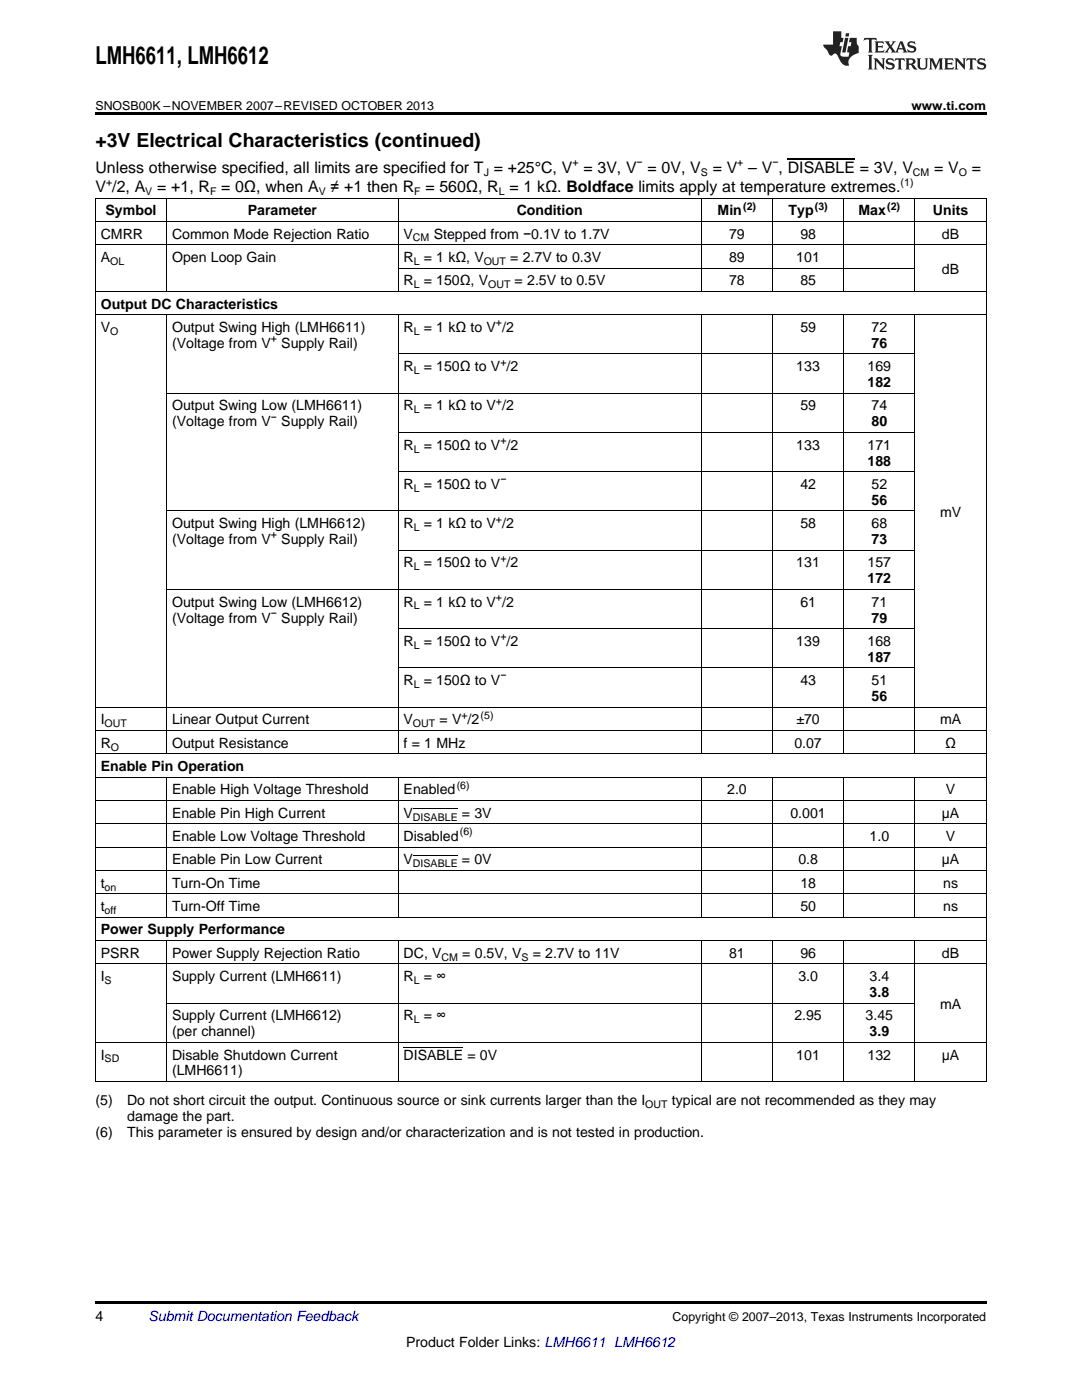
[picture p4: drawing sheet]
<svg xmlns="http://www.w3.org/2000/svg" width="216mm" height="279mm" viewBox="0 0 216 279" stroke-linecap="round" stroke-linejoin="round" font-family="sans-serif">
<defs><g id="words">
<text font-size="4.9" x="19" y="12.8">LMH6611, LMH6612</text>
<text font-size="3.9" x="19" y="29.3">+3V Electrical Characteristics (continued)</text>
<g font-size="3.2">
<text x="19" y="34.4">Unless otherwise specified, all limits are specified for T = +25°C, V = 3V, V = 0V, V</text>
<text x="142.2" y="34.4">= V – V , DISABLE = 3V, V</text>
<text x="186.4" y="34.4">= V</text>
<text x="193.9" y="34.4">=</text>
<text x="19" y="38.3">V /2, A</text>
<text x="31.4" y="38.3">= +1, R</text>
<text x="44.1" y="38.3">= 0Ω, when A</text>
<text x="66" y="38.3">≠ +1 then R = 560Ω, R = 1 kΩ. Boldface limits apply at temperature extremes.</text>
</g>
<g font-size="2.8">
<text x="20.1" y="47.6">CMRR</text>
<text x="21.1" y="43">Symbol</text>
<text x="34.3" y="47.6">Common Mode Rejection Ratio</text>
<text x="49.5" y="43">Parameter</text>
<text x="80.5" y="47.6">V</text>
<text x="86.5" y="47.6">Stepped from −0.1V to 1.7V</text>
<text x="103.1" y="43">Condition</text>
<text x="143.2" y="43">Min</text>
<text x="145.5" y="47.6">79</text>
<text x="157.3" y="43">Typ</text>
<text x="159.7" y="47.6">98</text>
<text x="171.3" y="43">Max</text>
<text x="186.2" y="43">Units</text>
<text x="188" y="47.6">dB</text>
<text x="20.1" y="52.3">A</text>
<text x="34.3" y="52.3">Open Loop Gain</text>
<text x="80.5" y="52.3">R</text>
<text x="84.6" y="52.3">= 1 kΩ, V</text>
<text x="101.8" y="52.3">= 2.7V to 0.3V</text>
<text x="145.5" y="52.3">89</text>
<text x="158.9" y="52.3">101</text>
<text x="80.5" y="56.9">R</text>
<text x="84.6" y="56.9">= 150Ω, V</text>
<text x="102.7" y="56.9">= 2.5V to 0.5V</text>
<text x="145.5" y="56.9">78</text>
<text x="159.7" y="56.9">85</text>
<text x="188" y="54.6">dB</text>
<text x="20.1" y="61.6">Output DC Characteristics</text>
<text x="20.1" y="66.3">V</text>
<text x="34.3" y="66.3">Output Swing High (LMH6611)</text>
<text x="34.3" y="69.4">(Voltage from V</text>
<text x="56.1" y="69.4">Supply Rail)</text>
<text x="80.5" y="66.3">R</text>
<text x="84.6" y="66.3">= 1 kΩ to V /2</text>
<text x="159.7" y="66.3">59</text>
<text x="173.9" y="66.3">72</text>
<text x="173.9" y="69.4">76</text>
<text x="80.5" y="74.1">R</text>
<text x="84.6" y="74.1">= 150Ω to V /2</text>
<text x="158.9" y="74.1">133</text>
<text x="173.1" y="74.1">169</text>
<text x="173.1" y="77.3">182</text>
<text x="34.3" y="81.9">Output Swing Low (LMH6611)</text>
<text x="80.5" y="81.9">R</text>
<text x="84.6" y="81.9">= 1 kΩ to V /2</text>
<text x="159.7" y="81.9">59</text>
<text x="173.9" y="81.9">74</text>
<text x="34.3" y="85.1">(Voltage from V</text>
<text x="56.1" y="85.1">Supply Rail)</text>
<text x="80.5" y="89.7">R</text>
<text x="84.6" y="89.7">= 150Ω to V /2</text>
<text x="158.9" y="89.7">133</text>
<text x="173.1" y="89.7">171</text>
<text x="173.9" y="85.1">80</text>
<text x="173.1" y="92.9">188</text>
<text x="80.5" y="97.6">R</text>
<text x="84.6" y="97.6">= 150Ω to V</text>
<text x="159.7" y="97.6">42</text>
<text x="173.9" y="97.6">52</text>
<text x="173.9" y="100.8">56</text>
<text x="34.3" y="105.4">Output Swing High (LMH6612)</text>
<text x="80.5" y="105.4">R</text>
<text x="84.6" y="105.4">= 1 kΩ to V /2</text>
<text x="159.7" y="105.4">58</text>
<text x="173.9" y="105.4">68</text>
<text x="187.6" y="103.1">mV</text>
<text x="34.3" y="108.6">(Voltage from V</text>
<text x="56.1" y="108.6">Supply Rail)</text>
<text x="80.5" y="113.2">R</text>
<text x="84.6" y="113.2">= 150Ω to V /2</text>
<text x="158.9" y="113.2">131</text>
<text x="173.1" y="113.2">157</text>
<text x="173.9" y="108.6">73</text>
<text x="173.1" y="116.4">172</text>
<text x="34.3" y="121.1">Output Swing Low (LMH6612)</text>
<text x="34.3" y="124.2">(Voltage from V</text>
<text x="56.1" y="124.2">Supply Rail)</text>
<text x="80.5" y="121.1">R</text>
<text x="84.6" y="121.1">= 1 kΩ to V /2</text>
<text x="159.7" y="121.1">61</text>
<text x="173.9" y="121.1">71</text>
<text x="173.9" y="124.2">79</text>
<text x="80.5" y="128.9">R</text>
<text x="84.6" y="128.9">= 150Ω to V /2</text>
<text x="158.9" y="128.9">139</text>
<text x="173.1" y="128.9">168</text>
<text x="80.5" y="136.7">R</text>
<text x="84.6" y="136.7">= 150Ω to V</text>
<text x="159.7" y="136.7">43</text>
<text x="173.1" y="132.1">187</text>
<text x="173.9" y="136.7">51</text>
<text x="173.9" y="139.9">56</text>
<text x="20.1" y="144.6">I</text>
<text x="20.1" y="149.2">R</text>
<text x="34.3" y="144.6">Linear Output Current</text>
<text x="34.3" y="149.2">Output Resistance</text>
<text x="80.5" y="144.6">V</text>
<text x="80.5" y="149.2">f = 1 MHz</text>
<text x="87.7" y="144.6">= V /2</text>
<text x="158.5" y="149.2">0.07</text>
<text x="158.9" y="144.6">±70</text>
<text x="187.6" y="144.6">mA</text>
<text x="188.6" y="149.2">Ω</text>
<text x="20.1" y="153.9">Enable Pin Operation</text>
<text x="34.3" y="158.5">Enable High Voltage Threshold</text>
<text x="80.5" y="158.5">Enabled</text>
<text x="145.1" y="158.5">2.0</text>
<text x="188.7" y="158.5">V</text>
<text x="34.3" y="163.2">Enable Pin High Current</text>
<text x="34.3" y="167.9">Enable Low Voltage Threshold</text>
<text x="80.5" y="163.2">V</text>
<text x="80.5" y="167.9">Disabled</text>
<text x="92.2" y="163.2">= 3V</text>
<text x="157.7" y="163.2">0.001</text>
<text x="173.5" y="167.9">1.0</text>
<text x="187.9" y="163.2">µA</text>
<text x="188.7" y="167.9">V</text>
<text x="34.3" y="172.5">Enable Pin Low Current</text>
<text x="80.5" y="172.5">V</text>
<text x="92.2" y="172.5">= 0V</text>
<text x="159.3" y="172.5">0.8</text>
<text x="187.9" y="172.5">µA</text>
<text x="20.1" y="177.2">t</text>
<text x="34.3" y="177.2">Turn-On Time</text>
<text x="159.7" y="177.2">18</text>
<text x="188.2" y="177.2">ns</text>
<text x="20.1" y="181.8">t</text>
<text x="34.3" y="181.8">Turn-Off Time</text>
<text x="159.7" y="181.8">50</text>
<text x="188.2" y="181.8">ns</text>
<text x="20.1" y="186.5">Power Supply Performance</text>
<text x="20.1" y="191.1">PSRR</text>
<text x="34.3" y="191.1">Power Supply Rejection Ratio</text>
<text x="80.5" y="191.1">DC, V</text>
<text x="92.3" y="191.1">= 0.5V, V</text>
<text x="106.3" y="191.1">= 2.7V to 11V</text>
<text x="145.5" y="191.1">81</text>
<text x="159.7" y="191.1">96</text>
<text x="188" y="191.1">dB</text>
<text x="20.1" y="195.8">I</text>
<text x="34.3" y="195.8">Supply Current (LMH6611)</text>
<text x="80.5" y="195.8">R</text>
<text x="84.6" y="195.8">= ∞</text>
<text x="159.3" y="195.8">3.0</text>
<text x="173.5" y="195.8">3.4</text>
<text x="34.3" y="203.6">Supply Current (LMH6612)</text>
<text x="80.5" y="203.6">R</text>
<text x="84.6" y="203.6">= ∞</text>
<text x="158.5" y="203.6">2.95</text>
<text x="172.7" y="203.6">3.45</text>
<text x="173.5" y="199">3.8</text>
<text x="187.6" y="201.3">mA</text>
<text x="34.3" y="206.8">(per channel)</text>
<text x="173.5" y="206.8">3.9</text>
<text x="20.1" y="211.5">I</text>
<text x="34.3" y="211.5">Disable Shutdown Current</text>
<text x="34.3" y="214.6">(LMH6611)</text>
<text x="80.5" y="211.5">DISABLE = 0V</text>
<text x="158.9" y="211.5">101</text>
<text x="173.1" y="211.5">132</text>
<text x="187.9" y="211.5">μA</text>
<text x="19" y="220.5">(5)</text>
<text x="25.4" y="220.5">Do not short circuit the output. Continuous source or sink currents larger than the I</text>
<text x="134.1" y="220.5">typical are not recommended as they may</text>
<text x="19" y="226.8">(6)</text>
<text x="25.4" y="226.8">This parameter is ensured by design and/or characterization and is not tested in production.</text>
<text x="25.4" y="223.7">damage the part.</text>
<text x="19" y="263.6">4</text>
<text x="81" y="268.9">Product Folder Links: LMH6611 LMH6612</text>
</g>
<text font-size="2.8" fill="#0000c8" x="29.6" y="263.6">Submit Documentation Feedback</text>
<g font-size="2.5">
<text x="19" y="21.9">SNOSB00K –NOVEMBER 2007–REVISED OCTOBER 2013</text>
<text x="181.9" y="21.9">www.ti.com</text>
<text x="134.2" y="263.6">Copyright © 2007–2013, Texas Instruments Incorporated</text>
</g>
<g font-size="2.1">
<text x="96.5" y="35.1">J</text>
<text x="114.2" y="33.2">+</text>
<text x="127" y="33.2">−</text>
<text x="139.8" y="35.1">S</text>
<text x="147.1" y="33.2">+</text>
<text x="154.1" y="33.2">−</text>
<text x="182.2" y="35.1">CM</text>
<text x="191.3" y="35.1">O</text>
<text x="21.2" y="37">+</text>
<text x="29" y="38.9">V</text>
<text x="41.9" y="38.9">F</text>
<text x="63.6" y="38.9">V</text>
<text x="82.7" y="38.9">F</text>
<text x="99.5" y="38.9">L</text>
<text x="148.3" y="41.8">(2)</text>
<text x="162.6" y="41.8">(3)</text>
<text x="177" y="41.8">(2)</text>
<text x="179.7" y="37">(1)</text>
<text x="22" y="52.8">OL</text>
<text x="82.4" y="48.2">CM</text>
<text x="82.5" y="52.8">L</text>
<text x="96.5" y="52.8">OUT</text>
<text x="82.5" y="57.5">L</text>
<text x="97.4" y="57.5">OUT</text>
<text x="99" y="65.1">+</text>
<text x="22" y="66.8">O</text>
<text x="54" y="68.3">+</text>
<text x="82.5" y="66.8">L</text>
<text x="82.5" y="74.6">L</text>
<text x="99.8" y="73">+</text>
<text x="54" y="84">−</text>
<text x="82.5" y="82.5">L</text>
<text x="99" y="80.8">+</text>
<text x="99.8" y="88.6">+</text>
<text x="82.5" y="90.3">L</text>
<text x="82.5" y="98.1">L</text>
<text x="99.8" y="96.4">−</text>
<text x="54" y="107.5">+</text>
<text x="82.5" y="106">L</text>
<text x="99" y="104.3">+</text>
<text x="82.5" y="113.8">L</text>
<text x="99.8" y="112.1">+</text>
<text x="99" y="119.9">+</text>
<text x="54" y="123.1">−</text>
<text x="82.5" y="121.6">L</text>
<text x="82.5" y="129.5">L</text>
<text x="99.8" y="127.8">+</text>
<text x="82.5" y="137.3">L</text>
<text x="99.8" y="135.6">−</text>
<text x="92.1" y="143.4">+</text>
<text x="95.9" y="143.4">(5)</text>
<text x="20.9" y="145.1">OUT</text>
<text x="22.1" y="149.8">O</text>
<text x="82.4" y="145.1">OUT</text>
<text x="91.1" y="157.4">(6)</text>
<text x="82.4" y="163.8">DISABLE</text>
<text x="91.8" y="166.7">(6)</text>
<text x="82.4" y="173.1">DISABLE</text>
<text x="20.9" y="177.7">on</text>
<text x="20.9" y="182.4">off</text>
<text x="88.1" y="191.7">CM</text>
<text x="104" y="191.7">S</text>
<text x="20.9" y="196.4">S</text>
<text x="82.5" y="196.4">L</text>
<text x="82.5" y="204.2">L</text>
<text x="20.9" y="212">SD</text>
<text x="128.8" y="221.1">OUT</text>
</g>
</g></defs>
<path d="M19 22.5h177.8v.5h-177.8zM19 259.7h177.8v.5h-177.8z" fill="#000"/>
<g fill="none" stroke="#000" stroke-width=".2">
<path d="M19 39.5h177.8M19.1 39.6v176.3M33.2 39.6v18.6M79.4 39.6v18.6M139.9 39.6v18.6M154.1 39.6v18.6M168.3 39.6v18.6M182.5 39.6v18.6M196.8 39.6v176.3M19 58.2h177.8M19 48.8h177.8M19 44.2h177.8"/>
<path d="M79.5 53.5h103.1M19 62.8h177.8M33.2 62.9v87.6M33.3 78.5h149.3M79.4 62.9v87.6M79.5 70.6h103.1M139.9 62.9v87.6M154.1 62.9v87.6M168.3 62.9v87.6M182.5 62.9v87.6M79.5 94.1h103.1M79.5 86.3h103.1"/>
<path d="M33.3 117.6h149.3M33.3 102h149.3M79.5 109.8h103.1M79.5 133.3h103.1M79.5 125.5h103.1M19 159.8h177.8M19 155.1h177.8M19 150.4h177.8M19 145.8h177.8M19 141.1h177.8M33.2 155.2v27.9M79.4 155.2v27.9"/>
<path d="M139.9 155.2v27.9M154.1 155.2v27.9M168.3 155.2v27.9M182.5 155.2v27.9M19 178.4h177.8M19 173.7h177.8M19 169.1h177.8M19 164.4h177.8M19 192.4h177.8M19 187.7h177.8M19 183h177.8M33.2 187.7v28.2"/>
<path d="M79.4 187.7v28.2M139.9 187.7v28.2M154.1 187.7v28.2M168.3 187.7v28.2M182.5 187.7v28.2M19 215.8h177.8M19 208h177.8M33.3 200.2h149.3"/>
</g>
<g fill="#231f20">
<path d="M172.5 7.6l-.1 .5 .4-.2h.6v.1v2.1l-.2 .4h.9l-.2-.4v-2.1l.1-.1h.5l.5 .2-.2-.5zM174.5 8.3l.2 .3v1.5l-.2 .4h1.8l.2-.6a1.04 1.04 0 0 1-1.3 .2v-.7h.6l.3 .2v-.6l-.3 .2h-.6v-.6l.8-.1 .4 .3-.2-.5zM176.5 8.3l.9 1.1-.9 1.1h.8l-.2-.2 .4-.7 .5 .7-.2 .2h1.5l-.2-.2 .2-.4h.9l.1 .4-.2 .2h1l-.3-.3-.7-1.9h-.5l-.9 2-.8-1 .9-1h-.8l.1 .3-.4 .5-.3-.6 .1-.2zM179.7 8.6l.4 1h-.7zM181.3 8.4a.63 .63 0 0 0-.2 .7 .63 .63 0 0 0 .6 .4l.6 .2 .1 .2a.75 .75 0 0 1-.7 .4 .75 .75 0 0 1-.6-.5l.1 .7 .1-.1a1.11 1.11 0 0 0 1.5-.6 1.13 1.13 0 0 0-1.2-.8l-.1-.4a1.04 1.04 0 0 1 1.2 .2l-.2-.5-.2 .1-.4-.2zM173.2 10.9l.2 .4v2.2l-.2 .4h1l-.3-.4v-2.2l.3-.4zM174.3 11.6l.3 .4v1.5l-.3 .4h.8l-.2-.4v-1.3l1.5 1.7v-1.9l.2-.4h-.7l.2 .4v.9l-1.1-1.3zM177 11.8a.62 .62 0 0 0-.2 .7 .62 .62 0 0 0 .6 .4l.6 .1 .1 .3a.76 .76 0 0 1-.7 .3 .76 .76 0 0 1-.7-.4l.2 .7 .1-.1a1.11 1.11 0 0 0 1.5-.6 1.13 1.13 0 0 0-1.2-.8l-.1-.4a1.04 1.04 0 0 1 1.2 .2l-.2-.6-.2 .1-.5-.1zM178.7 11.6l-.2 .6a.61 .61 0 0 1 .8-.3v1.6l-.2 .4h.9l-.2-.4v-1.6a.63 .63 0 0 1 .7 .3l-.1-.6zM180.6 11.6l.3 .4v1.5l-.3 .4h1l-.2-.2-.1-.8 .6 .2a.76 .76 0 0 0 1.2 .7l-1-1a.58 .58 0 0 0 .6-.5 .58 .58 0 0 0-.5-.6zM181.4 11.9h.1a.45 .45 0 0 1 .5 .1 .45 .45 0 0 1 .1 .5l-.8 .2zM182.9 11.6l.2 .2a2.17 2.17 0 0 0 .3 1.9 .99 .99 0 0 0 1.6-.6v-1.1l.2-.4h-.7l.2 .2a1.92 1.92 0 0 1-.2 1.8 .6 .6 0 0 1-.9-.5v-1.1l.2-.4zM185.4 11.6l.2 .4v1.5l-.2 .4h.7l-.2-.4v-1.4l.8 1.8 .8-1.8v1.4l-.2 .4h.9l-.2-.4v-1.5l.2-.4h-.8l-.6 1.5-.6-1.5zM188.4 11.6l.2 .4v1.5l-.2 .4h1.8l.1-.6a1.04 1.04 0 0 1-1.2 .1v-.6h.5l.4 .2v-.6l-.4 .2h-.5v-.7h.8l.3 .3-.1-.6zM190.5 11.6l.2 .4v1.5l-.2 .4h.7l-.2-.4v-1.3l1.5 1.7v-1.9l.2-.4h-.7l.2 .4v.9l-1.1-1.3zM192.9 11.6l-.1 .6a.61 .61 0 0 1 .7-.3l.1 1.6-.3 .4h1l-.3-.4 .1-1.6a.63 .63 0 0 1 .7 .3l-.1-.6zM195.2 11.8a.62 .62 0 0 0-.2 .7 .62 .62 0 0 0 .6 .4l.6 .1 .1 .3a.76 .76 0 0 1-.7 .3 .76 .76 0 0 1-.6-.4l.1 .7 .1-.1a1.11 1.11 0 0 0 1.6-.6 1.13 1.13 0 0 0-1.3-.8l-.1-.4a1.04 1.04 0 0 1 1.2 .2l-.1-.6-.2 .1-.5-.1z"/>
<path d="M166.2 6.3v2.6h-1.9v.4l.8 .9a.91 .91 0 0 0 1 .8 .56 .56 0 0 1 .5-.3 .56 .56 0 0 1 .5 .3l.4 .8a1.53 1.53 0 0 0 1.9 1.2 1.54 1.54 0 0 1 1-2.1l.9-.3v-1.4a1.52 1.52 0 0 1-.4-1.6h-1.3l-.2 .8h.5l-.2 .8h-.5l-.1 1v.2l.4 .1-.2 .8a1.93 1.93 0 0 1-1.6-.3l.3-1.8h-.5l.2-.8h.4l.2-.8h-.4v-1.3zM168.6 7.6l-.6 2.9h.7l.6-2.9zM168.8 6.6l-.1 .7h.6l.2-.7z"/>
</g>
<path d="M82.4 170.7h8.9M82.4 161.4h8.9M80.5 209h11.9" fill="none" stroke="#000" stroke-width=".2"/>
<path d="M157.2 31.6h13.4" fill="none" stroke="#000" stroke-width=".21"/>
<use href="#words"/>
</svg>
